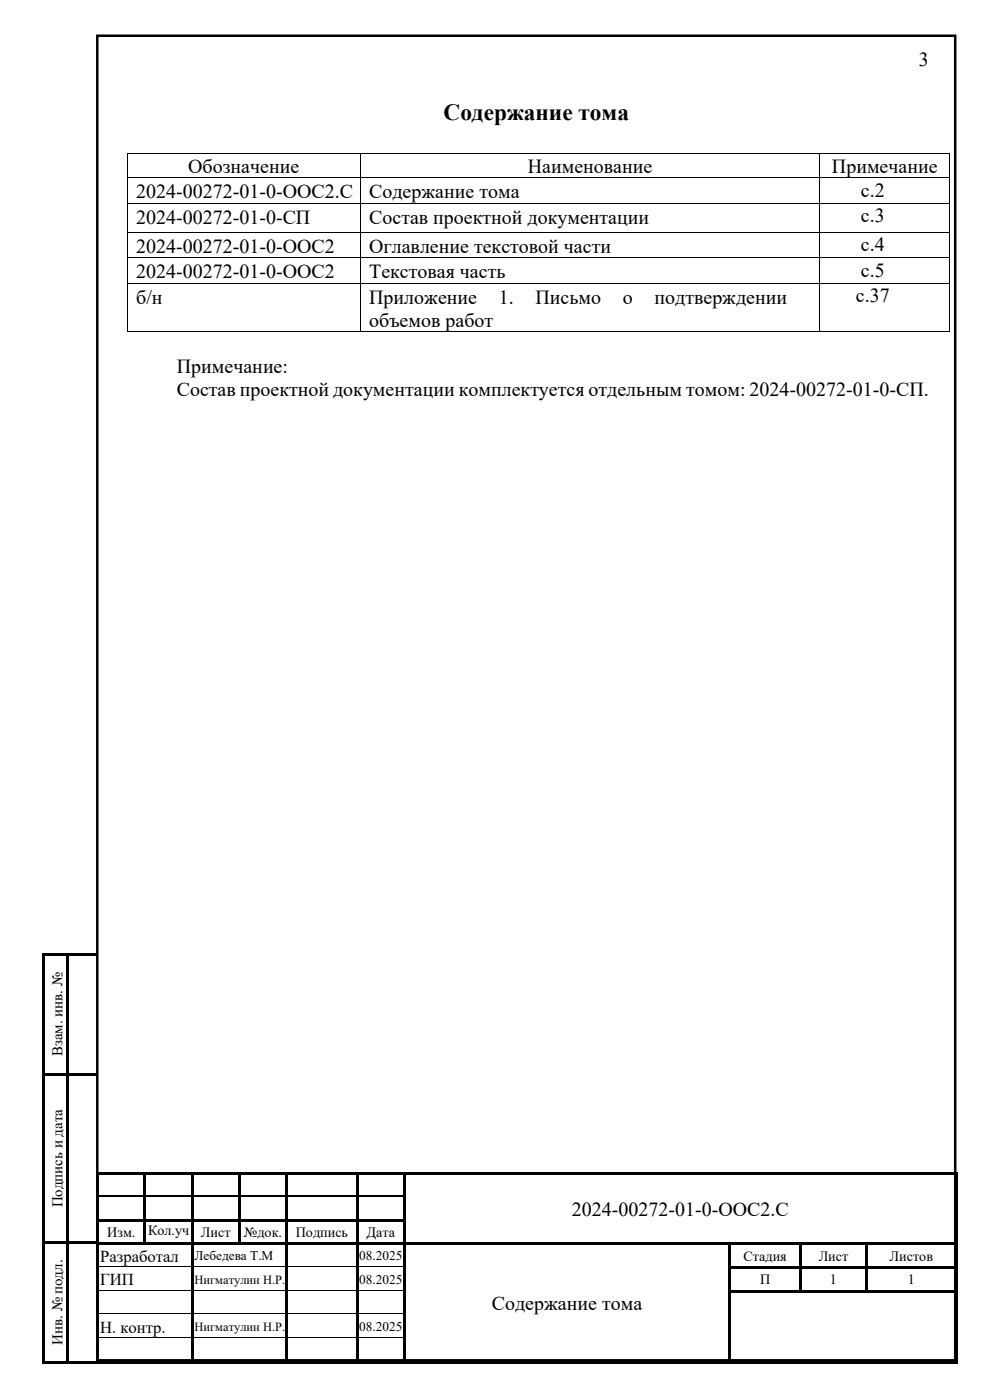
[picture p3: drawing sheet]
<svg xmlns="http://www.w3.org/2000/svg" width="210mm" height="297mm" viewBox="0 0 210 297" stroke-linecap="round" stroke-linejoin="round" font-family="sans-serif">
<defs><g id="words">
<text font-size="4.9" x="94.1" y="25.4">Содержание тома</text>
<g font-size="4.2">
<text x="194.9" y="13.9">3</text>
<text x="39.9" y="36.7">Обозначение</text>
<text x="112" y="36.7">Наименование</text>
<text x="176.5" y="36.7">Примечание</text>
<text x="182.6" y="41.7">с.2</text>
<text x="28.9" y="42.1">2024-00272-01-0-ООС2.С</text>
<text x="28.9" y="47.5">2024-00272-01-0-СП</text>
<text x="78.3" y="42.1">Содержание тома</text>
<text x="78.3" y="47.5">Состав проектной документации</text>
<text x="182.6" y="47.1">с.3</text>
<text x="28.9" y="53.7">2024-00272-01-0-ООС2</text>
<text x="78.3" y="53.7">Оглавление текстовой части</text>
<text x="182.6" y="53.3">с.4</text>
<text x="28.9" y="59.1">2024-00272-01-0-ООС2</text>
<text x="78.3" y="59.1">Текстовая часть</text>
<text x="182.6" y="58.7">с.5</text>
<text x="28.9" y="64.5">б/н</text>
<text x="78.3" y="64.5">Приложение</text>
<text x="105.8" y="64.5">1.</text>
<text x="113.6" y="64.5">Письмо</text>
<text x="132.1" y="64.5">о</text>
<text x="138.9" y="64.5">подтверждении</text>
<text x="181.6" y="64.1">с.37</text>
<text x="78.3" y="69.3">объемов работ</text>
<text x="37.5" y="79.2">Примечание:</text>
<text x="37.5" y="84.1">Состав проектной документации комплектуется отдельным томом: 2024-00272-01-0-СП.</text>
<text x="121.3" y="257.9">2024-00272-01-0-ООС2.С</text>
<text x="104.3" y="277.9">Содержание тома</text>
</g>
<g font-size="3.5">
<text x="21.3" y="267.7">Разработал</text>
<text x="21.3" y="272.7">ГИП</text>
<text x="21.3" y="282.7">Н. контр.</text>
</g>
<g font-size="3.2">
<text x="13.3" y="224.1" transform="rotate(-90 13.3 224.1)">Взам. инв. №</text>
<text x="13.3" y="256.2" transform="rotate(-90 13.3 256.2)">Подпись и дата</text>
<text x="13.3" y="285.3" transform="rotate(-90 13.3 285.3)">Инв. № подл.</text>
</g>
<g font-size="3">
<text x="22.8" y="262.5">Изм.</text>
<text x="31.4" y="261.9">Кол.уч</text>
<text x="42.6" y="262.5">Лист</text>
<text x="51.7" y="262.5">№док.</text>
<text x="62.7" y="262.5">Подпись</text>
<text x="77.8" y="262.5">Дата</text>
<text x="157.7" y="267.5">Стадия</text>
<text x="173.7" y="267.5">Лист</text>
<text x="188.7" y="267.5">Листов</text>
<text x="161.2" y="272.5">П</text>
<text x="176.1" y="272.5">1</text>
<text x="192.6" y="272.5">1</text>
</g>
<g font-size="2.8">
<text x="41.3" y="267.4">Лебедева Т.М</text>
<text x="76.2" y="267.4">08.2025</text>
<text x="76.2" y="272.4">08.2025</text>
<text x="76.2" y="282.4">08.2025</text>
</g>
<g font-size="2.6">
<text x="41.3" y="272.4">Нигматулин Н.Р.</text>
<text x="41.3" y="282.4">Нигматулин Н.Р.</text>
</g>
</g></defs>
<path d="M20.6 7.6h182v281h-182z" fill="none" stroke="#000" stroke-width=".53"/>
<g fill="#000">
<path d="M26.9 32.6h.2v.1h-.2z" fill-rule="evenodd"/>
<path d="M26.9 32.6h.2v.1h-.2z" fill-rule="evenodd"/>
<path d="M26.9 37.6h.2v.2h-.2z" fill-rule="evenodd"/>
<path d="M76.3 32.6h.2v.1h-.2z" fill-rule="evenodd"/>
<path d="M76.3 37.6h.2v.2h-.2z" fill-rule="evenodd"/>
<path d="M173.9 32.6h.1v.1h-.1z" fill-rule="evenodd"/>
<path d="M173.9 37.6h.1v.2h-.1z" fill-rule="evenodd"/>
<path d="M201.4 32.6h.1v.1h-.1z" fill-rule="evenodd"/>
<path d="M201.4 32.6h.1v.1h-.1z" fill-rule="evenodd"/>
<path d="M201.4 37.6h.1v.2h-.1z" fill-rule="evenodd"/>
<path d="M26.9 43h.2v.2h-.2z" fill-rule="evenodd"/>
<path d="M26.9 49.2h.2v.1h-.2z" fill-rule="evenodd"/>
<path d="M26.9 54.6h.2v.1h-.2z" fill-rule="evenodd"/>
<path d="M76.3 43h.2v.2h-.2z" fill-rule="evenodd"/>
<path d="M76.3 49.2h.2v.1h-.2z" fill-rule="evenodd"/>
<path d="M76.3 54.6h.2v.1h-.2z" fill-rule="evenodd"/>
<path d="M173.9 43h.1v.2h-.1z" fill-rule="evenodd"/>
<path d="M173.9 49.2h.1v.1h-.1z" fill-rule="evenodd"/>
<path d="M173.9 54.6h.1v.1h-.1z" fill-rule="evenodd"/>
<path d="M201.4 43h.1v.2h-.1z" fill-rule="evenodd"/>
<path d="M201.4 49.2h.1v.1h-.1z" fill-rule="evenodd"/>
<path d="M201.4 54.6h.1v.1h-.1z" fill-rule="evenodd"/>
<path d="M26.9 60h.2v.1h-.2z" fill-rule="evenodd"/>
<path d="M26.9 70.2h.2v.2h-.2z" fill-rule="evenodd"/>
<path d="M26.9 70.2h.2v.2h-.2z" fill-rule="evenodd"/>
<path d="M76.3 60h.2v.1h-.2z" fill-rule="evenodd"/>
<path d="M76.3 70.2h.2v.2h-.2z" fill-rule="evenodd"/>
<path d="M173.9 60h.1v.1h-.1z" fill-rule="evenodd"/>
<path d="M173.9 70.2h.1v.2h-.1z" fill-rule="evenodd"/>
<path d="M201.4 60h.1v.1h-.1z" fill-rule="evenodd"/>
<path d="M201.4 70.2h.1v.2h-.1z" fill-rule="evenodd"/>
<path d="M201.4 70.2h.1v.2h-.1z" fill-rule="evenodd"/>
<path d="M9 202.1h.5v.6h-.5z" fill-rule="evenodd"/>
<path d="M9 202.1h.5v.6h-.5z" fill-rule="evenodd"/>
<path d="M9.5 202.1h4.5v.6h-4.5z" fill-rule="evenodd"/>
<path d="M14 202.1h.5v.6h-.5z" fill-rule="evenodd"/>
<path d="M14.5 202.1h6.3v.6h-6.3z" fill-rule="evenodd"/>
<path d="M9 202.7h.5v25h-.5z" fill-rule="evenodd"/>
<path d="M9 227.7h.5v.5h-.5z" fill-rule="evenodd"/>
<path d="M9.5 227.7h4.5v.5h-4.5z" fill-rule="evenodd"/>
<path d="M14 202.7h.5v25h-.5z" fill-rule="evenodd"/>
<path d="M14 227.7h.5v.5h-.5z" fill-rule="evenodd"/>
<path d="M14.5 227.7h6.3v.5h-6.3z" fill-rule="evenodd"/>
<path d="M20.5 248.6h.5v.5h-.5z" fill-rule="evenodd"/>
<path d="M20.5 248.6h.5v.5h-.5z" fill-rule="evenodd"/>
<path d="M20.5 249.1h.5v4.5h-.5z" fill-rule="evenodd"/>
<path d="M20.5 253.6h.5v.5h-.5z" fill-rule="evenodd"/>
<path d="M20.5 254.1h.5v4.5h-.5z" fill-rule="evenodd"/>
<path d="M20.5 258.6h.5v.6h-.5z" fill-rule="evenodd"/>
<path d="M21 248.6h9.5v.5h-9.5z" fill-rule="evenodd"/>
<path d="M21 258.6h9.5v.6h-9.5z" fill-rule="evenodd"/>
<path d="M30.5 248.6h.5v.5h-.5z" fill-rule="evenodd"/>
<path d="M30.5 249.1h.5v4.5h-.5z" fill-rule="evenodd"/>
<path d="M30.5 253.6h.5v.5h-.5z" fill-rule="evenodd"/>
<path d="M30.5 254.1h.5v4.5h-.5z" fill-rule="evenodd"/>
<path d="M30.5 258.6h.5v.6h-.5z" fill-rule="evenodd"/>
<path d="M31 248.6h9.5v.5h-9.5z" fill-rule="evenodd"/>
<path d="M31 258.6h9.5v.6h-9.5z" fill-rule="evenodd"/>
<path d="M40.5 248.6h.5v.5h-.5z" fill-rule="evenodd"/>
<path d="M40.5 249.1h.5v4.5h-.5z" fill-rule="evenodd"/>
<path d="M40.5 253.6h.5v.5h-.5z" fill-rule="evenodd"/>
<path d="M40.5 254.1h.5v4.5h-.5z" fill-rule="evenodd"/>
<path d="M40.5 258.6h.5v.6h-.5z" fill-rule="evenodd"/>
<path d="M41 248.6h9.5v.5h-9.5z" fill-rule="evenodd"/>
<path d="M41 258.6h9.5v.6h-9.5z" fill-rule="evenodd"/>
<path d="M50.5 248.6h.5v.5h-.5z" fill-rule="evenodd"/>
<path d="M50.5 249.1h.5v4.5h-.5z" fill-rule="evenodd"/>
<path d="M50.5 253.6h.5v.5h-.5z" fill-rule="evenodd"/>
<path d="M50.5 254.1h.5v4.5h-.5z" fill-rule="evenodd"/>
<path d="M50.5 258.6h.5v.6h-.5z" fill-rule="evenodd"/>
<path d="M51 248.6h9.5v.5h-9.5z" fill-rule="evenodd"/>
<path d="M51 258.6h9.5v.6h-9.5z" fill-rule="evenodd"/>
<path d="M60.5 248.6h.5v.5h-.5z" fill-rule="evenodd"/>
<path d="M60.5 249.1h.5v4.5h-.5z" fill-rule="evenodd"/>
<path d="M60.5 253.6h.5v.5h-.5z" fill-rule="evenodd"/>
<path d="M60.5 254.1h.5v4.5h-.5z" fill-rule="evenodd"/>
<path d="M60.5 258.6h.5v.6h-.5z" fill-rule="evenodd"/>
<path d="M61 248.6h14.5v.5h-14.5z" fill-rule="evenodd"/>
<path d="M61 258.6h14.5v.6h-14.5z" fill-rule="evenodd"/>
<path d="M75.5 248.6h.5v.5h-.5z" fill-rule="evenodd"/>
<path d="M75.5 249.1h.5v4.5h-.5z" fill-rule="evenodd"/>
<path d="M75.5 253.6h.5v.5h-.5z" fill-rule="evenodd"/>
<path d="M75.5 254.1h.5v4.5h-.5z" fill-rule="evenodd"/>
<path d="M75.5 258.6h.5v.6h-.5z" fill-rule="evenodd"/>
<path d="M76 248.6h9.5v.5h-9.5z" fill-rule="evenodd"/>
<path d="M76 258.6h9.5v.6h-9.5z" fill-rule="evenodd"/>
<path d="M85.5 248.6h.6v.5h-.6z" fill-rule="evenodd"/>
<path d="M85.5 249.1h.6v4.5h-.6z" fill-rule="evenodd"/>
<path d="M85.5 253.6h.6v.5h-.6z" fill-rule="evenodd"/>
<path d="M85.5 254.1h.6v4.5h-.6z" fill-rule="evenodd"/>
<path d="M85.5 258.6h.6v.6h-.6z" fill-rule="evenodd"/>
<path d="M86.1 248.6h116.5v.5h-116.5z" fill-rule="evenodd"/>
<path d="M202.6 248.6h.5v.5h-.5z" fill-rule="evenodd"/>
<path d="M202.6 248.6h.5v.5h-.5z" fill-rule="evenodd"/>
<path d="M202.6 249.1h.5v4.5h-.5z" fill-rule="evenodd"/>
<path d="M202.6 253.6h.5v.5h-.5z" fill-rule="evenodd"/>
<path d="M202.6 254.1h.5v4.5h-.5z" fill-rule="evenodd"/>
<path d="M202.6 258.6h.5v.6h-.5z" fill-rule="evenodd"/>
<path d="M9 228.2h.5v35h-.5z" fill-rule="evenodd"/>
<path d="M9 263.2h.5v.6h-.5z" fill-rule="evenodd"/>
<path d="M9.5 263.2h4.5v.6h-4.5z" fill-rule="evenodd"/>
<path d="M14 228.2h.5v35h-.5z" fill-rule="evenodd"/>
<path d="M14 263.2h.5v.6h-.5z" fill-rule="evenodd"/>
<path d="M14.5 263.2h6.3v.6h-6.3z" fill-rule="evenodd"/>
<path d="M20.5 259.2h.5v4.4h-.5z" fill-rule="evenodd"/>
<path d="M20.5 263.6h.5v.6h-.5z" fill-rule="evenodd"/>
<path d="M20.5 264.2h.5v4.4h-.5z" fill-rule="evenodd"/>
<path d="M20.5 268.6h.5v.6h-.5z" fill-rule="evenodd"/>
<path d="M20.5 269.2h.5v4.5h-.5z" fill-rule="evenodd"/>
<path d="M20.5 273.7h.5v.5h-.5z" fill-rule="evenodd"/>
<path d="M20.5 274.2h.5v4.5h-.5z" fill-rule="evenodd"/>
<path d="M20.5 278.7h.5v.5h-.5z" fill-rule="evenodd"/>
<path d="M21 263.6h9.5v.6h-9.5z" fill-rule="evenodd"/>
<path d="M30.5 259.2h.5v4.4h-.5z" fill-rule="evenodd"/>
<path d="M30.5 263.6h.5v.6h-.5z" fill-rule="evenodd"/>
<path d="M31 263.6h9.5v.6h-9.5z" fill-rule="evenodd"/>
<path d="M40.5 259.2h.5v4.4h-.5z" fill-rule="evenodd"/>
<path d="M40.5 263.6h.5v.6h-.5z" fill-rule="evenodd"/>
<path d="M40.5 264.2h.5v4.4h-.5z" fill-rule="evenodd"/>
<path d="M40.5 268.6h.5v.6h-.5z" fill-rule="evenodd"/>
<path d="M40.5 269.2h.5v4.5h-.5z" fill-rule="evenodd"/>
<path d="M40.5 273.7h.5v.5h-.5z" fill-rule="evenodd"/>
<path d="M40.5 274.2h.5v4.5h-.5z" fill-rule="evenodd"/>
<path d="M40.5 278.7h.5v.5h-.5z" fill-rule="evenodd"/>
<path d="M41 263.6h9.5v.6h-9.5z" fill-rule="evenodd"/>
<path d="M50.5 259.2h.5v4.4h-.5z" fill-rule="evenodd"/>
<path d="M50.5 263.6h.5v.6h-.5z" fill-rule="evenodd"/>
<path d="M51 263.6h9.5v.6h-9.5z" fill-rule="evenodd"/>
<path d="M60.5 259.2h.5v4.4h-.5z" fill-rule="evenodd"/>
<path d="M60.5 263.6h.5v.6h-.5z" fill-rule="evenodd"/>
<path d="M60.5 264.2h.5v4.4h-.5z" fill-rule="evenodd"/>
<path d="M60.5 268.6h.5v.6h-.5z" fill-rule="evenodd"/>
<path d="M60.5 269.2h.5v4.5h-.5z" fill-rule="evenodd"/>
<path d="M60.5 273.7h.5v.5h-.5z" fill-rule="evenodd"/>
<path d="M60.5 274.2h.5v4.5h-.5z" fill-rule="evenodd"/>
<path d="M60.5 278.7h.5v.5h-.5z" fill-rule="evenodd"/>
<path d="M61 263.6h14.5v.6h-14.5z" fill-rule="evenodd"/>
<path d="M75.5 259.2h.5v4.4h-.5z" fill-rule="evenodd"/>
<path d="M75.5 263.6h.5v.6h-.5z" fill-rule="evenodd"/>
<path d="M75.5 264.2h.5v4.4h-.5z" fill-rule="evenodd"/>
<path d="M75.5 268.6h.5v.6h-.5z" fill-rule="evenodd"/>
<path d="M75.5 269.2h.5v4.5h-.5z" fill-rule="evenodd"/>
<path d="M75.5 273.7h.5v.5h-.5z" fill-rule="evenodd"/>
<path d="M75.5 274.2h.5v4.5h-.5z" fill-rule="evenodd"/>
<path d="M75.5 278.7h.5v.5h-.5z" fill-rule="evenodd"/>
<path d="M76 263.6h9.5v.6h-9.5z" fill-rule="evenodd"/>
<path d="M85.5 259.2h.6v4.4h-.6z" fill-rule="evenodd"/>
<path d="M85.5 263.6h.6v.6h-.6z" fill-rule="evenodd"/>
<path d="M85.5 264.2h.6v4.4h-.6z" fill-rule="evenodd"/>
<path d="M85.5 268.6h.6v.6h-.6z" fill-rule="evenodd"/>
<path d="M85.5 269.2h.6v4.5h-.6z" fill-rule="evenodd"/>
<path d="M85.5 273.7h.6v.5h-.6z" fill-rule="evenodd"/>
<path d="M85.5 274.2h.6v4.5h-.6z" fill-rule="evenodd"/>
<path d="M85.5 278.7h.6v.5h-.6z" fill-rule="evenodd"/>
<path d="M86.1 263.6h68.4v.6h-68.4z" fill-rule="evenodd"/>
<path d="M154.5 263.6h.6v.6h-.6z" fill-rule="evenodd"/>
<path d="M154.5 264.2h.6v4.4h-.6z" fill-rule="evenodd"/>
<path d="M154.5 268.6h.6v.6h-.6z" fill-rule="evenodd"/>
<path d="M154.5 269.2h.6v4.5h-.6z" fill-rule="evenodd"/>
<path d="M154.5 273.7h.6v.5h-.6z" fill-rule="evenodd"/>
<path d="M154.5 274.2h.6v4.5h-.6z" fill-rule="evenodd"/>
<path d="M154.5 278.7h.6v.5h-.6z" fill-rule="evenodd"/>
<path d="M155.1 263.6h14.4v.6h-14.4z" fill-rule="evenodd"/>
<path d="M155.1 268.6h14.4v.6h-14.4z" fill-rule="evenodd"/>
<path d="M155.1 273.7h14.4v.5h-14.4z" fill-rule="evenodd"/>
<path d="M169.5 263.6h.6v.6h-.6z" fill-rule="evenodd"/>
<path d="M169.5 264.2h.6v4.4h-.6z" fill-rule="evenodd"/>
<path d="M169.5 268.6h.6v.6h-.6z" fill-rule="evenodd"/>
<path d="M169.5 269.2h.6v4.5h-.6z" fill-rule="evenodd"/>
<path d="M169.5 273.7h.6v.5h-.6z" fill-rule="evenodd"/>
<path d="M170.1 263.6h13.4v.6h-13.4z" fill-rule="evenodd"/>
<path d="M170.1 268.6h13.4v.6h-13.4z" fill-rule="evenodd"/>
<path d="M170.1 273.7h13.4v.5h-13.4z" fill-rule="evenodd"/>
<path d="M183.5 263.6h.6v.6h-.6z" fill-rule="evenodd"/>
<path d="M183.5 264.2h.6v4.4h-.6z" fill-rule="evenodd"/>
<path d="M183.5 268.6h.6v.6h-.6z" fill-rule="evenodd"/>
<path d="M183.5 269.2h.6v4.5h-.6z" fill-rule="evenodd"/>
<path d="M183.5 273.7h.6v.5h-.6z" fill-rule="evenodd"/>
<path d="M184.1 263.6h18.5v.6h-18.5z" fill-rule="evenodd"/>
<path d="M184.1 268.6h18.5v.6h-18.5z" fill-rule="evenodd"/>
<path d="M184.1 273.7h18.5v.5h-18.5z" fill-rule="evenodd"/>
<path d="M202.6 259.2h.5v4.4h-.5z" fill-rule="evenodd"/>
<path d="M202.6 263.6h.5v.6h-.5z" fill-rule="evenodd"/>
<path d="M202.6 264.2h.5v4.4h-.5z" fill-rule="evenodd"/>
<path d="M202.6 268.6h.5v.6h-.5z" fill-rule="evenodd"/>
<path d="M202.6 269.2h.5v4.5h-.5z" fill-rule="evenodd"/>
<path d="M202.6 273.7h.5v.5h-.5z" fill-rule="evenodd"/>
<path d="M202.6 274.2h.5v4.5h-.5z" fill-rule="evenodd"/>
<path d="M202.6 278.7h.5v.5h-.5z" fill-rule="evenodd"/>
<path d="M9 263.8h.5v25h-.5z" fill-rule="evenodd"/>
<path d="M9 288.8h.5v.5h-.5z" fill-rule="evenodd"/>
<path d="M9 288.8h.5v.5h-.5z" fill-rule="evenodd"/>
<path d="M9.5 288.8h4.5v.5h-4.5z" fill-rule="evenodd"/>
<path d="M14 263.8h.5v25h-.5z" fill-rule="evenodd"/>
<path d="M14 288.8h.5v.5h-.5z" fill-rule="evenodd"/>
<path d="M14.5 288.8h6.3v.5h-6.3z" fill-rule="evenodd"/>
<path d="M20.5 279.2h.5v4.5h-.5z" fill-rule="evenodd"/>
<path d="M20.5 283.7h.5v.5h-.5z" fill-rule="evenodd"/>
<path d="M20.5 284.2h.5v4.5h-.5z" fill-rule="evenodd"/>
<path d="M20.5 288.7h.5v.5h-.5z" fill-rule="evenodd"/>
<path d="M20.5 288.7h.5v.5h-.5z" fill-rule="evenodd"/>
<path d="M21 288.7h19.5v.5h-19.5z" fill-rule="evenodd"/>
<path d="M40.5 279.2h.5v4.5h-.5z" fill-rule="evenodd"/>
<path d="M40.5 283.7h.5v.5h-.5z" fill-rule="evenodd"/>
<path d="M40.5 284.2h.5v4.5h-.5z" fill-rule="evenodd"/>
<path d="M40.5 288.7h.5v.5h-.5z" fill-rule="evenodd"/>
<path d="M41 288.7h19.5v.5h-19.5z" fill-rule="evenodd"/>
<path d="M60.5 279.2h.5v4.5h-.5z" fill-rule="evenodd"/>
<path d="M60.5 283.7h.5v.5h-.5z" fill-rule="evenodd"/>
<path d="M60.5 284.2h.5v4.5h-.5z" fill-rule="evenodd"/>
<path d="M60.5 288.7h.5v.5h-.5z" fill-rule="evenodd"/>
<path d="M61 288.7h14.5v.5h-14.5z" fill-rule="evenodd"/>
<path d="M75.5 279.2h.5v4.5h-.5z" fill-rule="evenodd"/>
<path d="M75.5 283.7h.5v.5h-.5z" fill-rule="evenodd"/>
<path d="M75.5 284.2h.5v4.5h-.5z" fill-rule="evenodd"/>
<path d="M75.5 288.7h.5v.5h-.5z" fill-rule="evenodd"/>
<path d="M76 288.7h9.5v.5h-9.5z" fill-rule="evenodd"/>
<path d="M85.5 279.2h.6v4.5h-.6z" fill-rule="evenodd"/>
<path d="M85.5 283.7h.6v.5h-.6z" fill-rule="evenodd"/>
<path d="M85.5 284.2h.6v4.5h-.6z" fill-rule="evenodd"/>
<path d="M85.5 288.7h.6v.5h-.6z" fill-rule="evenodd"/>
<path d="M86.1 288.7h68.4v.5h-68.4z" fill-rule="evenodd"/>
<path d="M154.5 279.2h.6v4.5h-.6z" fill-rule="evenodd"/>
<path d="M154.5 283.7h.6v.5h-.6z" fill-rule="evenodd"/>
<path d="M154.5 284.2h.6v4.5h-.6z" fill-rule="evenodd"/>
<path d="M154.5 288.7h.6v.5h-.6z" fill-rule="evenodd"/>
<path d="M155.1 288.7h47.5v.5h-47.5z" fill-rule="evenodd"/>
<path d="M202.6 279.2h.5v4.5h-.5z" fill-rule="evenodd"/>
<path d="M202.6 283.7h.5v.5h-.5z" fill-rule="evenodd"/>
<path d="M202.6 284.2h.5v4.5h-.5z" fill-rule="evenodd"/>
<path d="M202.6 288.7h.5v.5h-.5z" fill-rule="evenodd"/>
<path d="M202.6 288.7h.5v.5h-.5z" fill-rule="evenodd"/>
</g>
<path d="M21 253.7h9.5M31 253.7h9.5M41 253.7h9.5M51 253.7h9.5M61 253.7h14.5M76 253.7h9.5" fill="none" stroke="#000" stroke-width=".25"/>
<g fill="none" stroke="#000" stroke-width=".21">
<path d="M27 32.7v4.9M27 37.8v5.2M27.1 32.6h49.2M27.1 37.7h49.2M76.4 32.7v4.9M76.4 37.8v5.2M76.5 32.6h97.4M76.5 37.7h97.4M173.9 32.7v4.9M173.9 37.8v5.2M174 32.6h27.4M174 37.7h27.4"/>
<path d="M201.4 32.7v4.9M201.4 37.8v5.2M27 43.2v6M27 49.3v5.3M27 54.7v5.3M27.1 43.1h49.2M27.1 49.3h49.2M27.1 54.7h49.2M76.4 43.2v6M76.4 49.3v5.3M76.4 54.7v5.3M76.5 43.1h97.4"/>
<path d="M76.5 49.3h97.4M76.5 54.7h97.4M173.9 43.2v6M173.9 49.3v5.3M173.9 54.7v5.3M174 43.1h27.4M174 49.3h27.4M174 54.7h27.4M201.4 43.2v6M201.4 49.3v5.3M201.4 54.7v5.3M27 60.1v10.1"/>
<path d="M27.1 60.1h49.2M27.1 70.3h49.2M76.4 60.1v10.1M76.5 60.1h97.4M76.5 70.3h97.4M173.9 60.1v10.1M174 60.1h27.4M174 70.3h27.4M201.4 60.1v10.1M21 268.7h19.5M21 273.7h19.5M21 278.7h19.5"/>
<path d="M41 268.7h19.5M41 273.7h19.5M41 278.7h19.5M61 268.7h14.5M61 273.7h14.5M61 278.7h14.5M76 268.7h9.5M76 273.7h9.5M76 278.7h9.5M21 283.8h19.5M41 283.8h19.5M61 283.8h14.5"/>
<path d="M76 283.8h9.5"/>
</g>
<use href="#words"/>
</svg>
